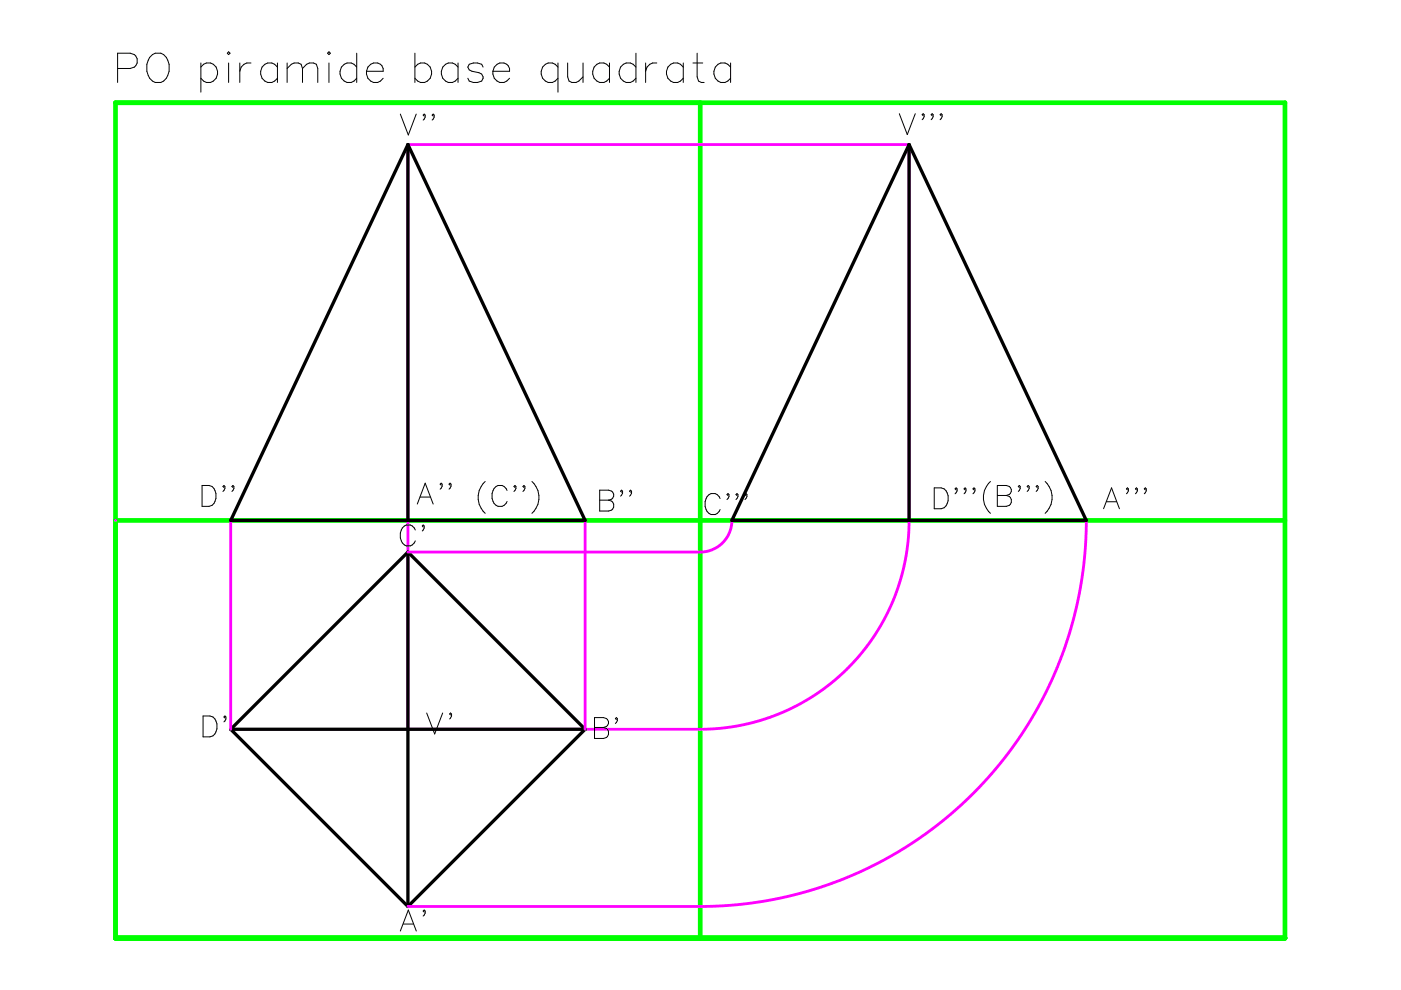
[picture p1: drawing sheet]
<svg xmlns="http://www.w3.org/2000/svg" width="297mm" height="210mm" viewBox="0 0 297 210" stroke-linecap="round" stroke-linejoin="round" font-family="sans-serif">
<path d="M24.5 21.8h247.9v177.1h-247.9zM148.5 21.8v177.1M24.5 110.3h247.9" fill="none" stroke="#0f0" stroke-width=".99"/>
<g fill="none" stroke="#000" stroke-width=".21">
<path d="M24.9 14.5h2.7a1.62 1.62 0 0 0 1.5-1.6 1.62 1.62 0 0 0-1.5-1.6h-2.7v6.2M31.7 12.2a2.12 2.12 0 0 1 2.1-1 2.12 2.12 0 0 1 1.8 1.6 3.5 3.5 0 0 1-1.5 4.7 2.21 2.21 0 0 1-2.7-1.5 3.9 3.9 0 0 1 .3-3.8zM42.6 14.2a2.01 2.01 0 0 1 2.8-.4 2.01 2.01 0 0 1 .4 2.8 1.86 1.86 0 0 1-3.2 0M42.6 13.4v6.1M48.5 11l.3 .3-.3 .3-.3-.3zM48.5 13.4v4.1M50.8 13.4v4.1M53.2 13.4a1.97 1.97 0 0 0-2.4 1.7M58.8 14.2a2.02 2.02 0 0 0-2.8-.5 2.02 2.02 0 0 0-.4 2.9 1.88 1.88 0 0 0 3.2 0M58.8 13.4v4.1M60.9 14.5l.9-.9 .6-.2h.8l.6 .2 .3 .9M60.9 13.4v4.1"/>
<path d="M64.1 14.5l.9-.9 .6-.2h.9l.6 .2 .3 .9v3M64.1 14.5v3M69.7 11l.3 .3-.3 .3-.3-.3zM69.7 13.4v4.1M75.6 14.2a2.01 2.01 0 0 0-2.8-.4 2.01 2.01 0 0 0-.4 2.8 1.86 1.86 0 0 0 3.2 0M75.6 11.3v6.2M77.7 15.1a1.95 1.95 0 0 0 1.2 2.2 1.95 1.95 0 0 0 2.3-.7M78 14.2a1.71 1.71 0 0 1 2-.9 1.71 1.71 0 0 1 1.2 1.8h-3.5zM88 14.2a2.01 2.01 0 0 1 2.8-.4 2.01 2.01 0 0 1 .4 2.8 1.86 1.86 0 0 1-3.2 0M88 11.3v6.2M97.1 14.2a2.01 2.01 0 0 0-2.8-.4 2.01 2.01 0 0 0-.4 2.8 1.86 1.86 0 0 0 3.2 0M97.1 13.4v4.1"/>
<path d="M102.4 14.2l-.3-.6-.9-.2h-.8l-.9 .2-.3 .6 .3 .6 2.6 .9 .3 .6-.3 .9-.9 .3h-.8l-.9-.3-.3-.6M104.5 15.1a1.95 1.95 0 0 0 1.2 2.2 1.95 1.95 0 0 0 2.3-.7M104.8 14.2a1.71 1.71 0 0 1 2-.9 1.71 1.71 0 0 1 1.2 1.8h-3.5zM118.3 14.2a2.02 2.02 0 0 0-2.8-.5 2.02 2.02 0 0 0-.5 2.9 1.88 1.88 0 0 0 3.3 0M118.3 13.4v6.1M120.4 13.4v2.9l.2 .9 .6 .3h.9l.6-.3 .9-.9M123.6 13.4v4.1M129.2 14.2a2.02 2.02 0 0 0-2.8-.5 2.02 2.02 0 0 0-.4 2.9 1.88 1.88 0 0 0 3.2 0M129.2 13.4v4.1M134.8 14.2a2.02 2.02 0 0 0-2.8-.5 2.02 2.02 0 0 0-.4 2.9 1.88 1.88 0 0 0 3.2 0M134.8 11.3v6.2M136.9 13.4v4.1"/>
<path d="M139.3 13.4a1.97 1.97 0 0 0-2.4 1.7M144.9 14.2a2.02 2.02 0 0 0-2.9-.5 2.02 2.02 0 0 0-.4 2.9 1.88 1.88 0 0 0 3.3 0M144.9 13.4v4.1M146.9 13.4h2.1M147.8 11.3v5l.3 .9 .6 .3h.6M154.9 14.2a1.94 1.94 0 0 0-2.4-.7 1.94 1.94 0 0 0-1.1 2.2 1.9 1.9 0 0 0 1.4 1.8 1.9 1.9 0 0 0 2.1-.9M154.9 13.4v4.1M84.9 24.2l1.7 4.4 1.6-4.4M89.9 24.6l-.2-.2 .2-.2a.82 .82 0 0 1-.2 1.3M91.8 24.6l-.2-.2 .2-.2a.82 .82 0 0 1-.2 1.3M190.7 24.1l1.7 4.4 1.7-4.4M195.7 24.5l-.2-.2 .2-.2a.82 .82 0 0 1-.2 1.3"/>
<path d="M197.6 24.5l-.2-.2 .2-.2a.82 .82 0 0 1-.2 1.3M199.5 24.5l-.2-.2 .2-.2a.82 .82 0 0 1-.2 1.3M42.8 102.9h1.5a2.12 2.12 0 0 1 1.5 2.8 1.82 1.82 0 0 1-1.5 1.7h-1.5zM47.5 103.4l-.2-.3 .2-.2a.82 .82 0 0 1-.2 1.3M49.4 103.4l-.2-.3 .2-.2a.82 .82 0 0 1-.2 1.3M88.1 112.4a1.54 1.54 0 0 0-1.5-1.1 1.54 1.54 0 0 0-1.5 1.1 2.49 2.49 0 0 0 1 3.3 1.58 1.58 0 0 0 2-1M88.5 106.9l1.6-4.5 1.7 4.5M89.1 105.4h2.1M89.7 111.7l-.2-.2 .2-.2a.83 .83 0 0 1-.2 1.3M93.5 102.9l-.2-.2 .2-.3a.82 .82 0 0 1-.2 1.3M95.4 102.9l-.2-.2 .2-.3a.82 .82 0 0 1-.2 1.3M102.9 102.1a4.5 4.5 0 0 0 0 6.7"/>
<path d="M107.5 104a1.54 1.54 0 0 0-1.5-1.1 1.54 1.54 0 0 0-1.5 1.1 2.47 2.47 0 0 0 1.1 3.4 1.59 1.59 0 0 0 1.9-1.1M109.2 103.4l-.2-.3 .2-.2a.82 .82 0 0 1-.2 1.3M111.1 103.4l-.2-.3 .2-.2a.82 .82 0 0 1-.2 1.3M112.8 102.1a4.5 4.5 0 0 1 0 6.7M127.1 103.9h2l.6 .2a1.03 1.03 0 0 1 0 1.7l-.6 .2a1.15 1.15 0 0 1 1.1 1.2 1.15 1.15 0 0 1-1.1 1.2h-2zM127.1 106h2M131.8 104.4l-.2-.3 .2-.2a.82 .82 0 0 1-.2 1.3M133.7 104.4l-.2-.3 .2-.2a.82 .82 0 0 1-.2 1.3M152.7 105.7a1.54 1.54 0 0 0-1.5-1.1 1.54 1.54 0 0 0-1.5 1.1 2.51 2.51 0 0 0 1.1 3.4 1.58 1.58 0 0 0 1.9-1.1M154.3 105.1l-.2-.2 .2-.3a.82 .82 0 0 1-.2 1.3M156.3 105.1l-.3-.2 .3-.3a.82 .82 0 0 1-.3 1.3M158.2 105.1l-.3-.2 .3-.3a.82 .82 0 0 1-.3 1.3"/>
<path d="M198.1 103.4h1.4a2.4 2.4 0 0 1 1.1 3.8l-.4 .5-.7 .2h-1.4zM202.7 103.9l-.2-.2 .2-.3a.79 .79 0 0 1-.2 1.3M204.6 103.9l-.2-.2 .2-.3a.83 .83 0 0 1-.2 1.3M206.5 103.9l-.2-.2 .2-.3a.79 .79 0 0 1-.2 1.3M210 102.1a4.5 4.5 0 0 0 0 6.7M211.5 102.9h1.9l.6 .2a1.03 1.03 0 0 1 0 1.7l-.6 .3a1.15 1.15 0 0 1 1.1 1.1 1.15 1.15 0 0 1-1.1 1.2h-1.9zM211.5 105.1h1.9M216.1 103.4l-.2-.3 .2-.2a.85 .85 0 0 1-.2 1.3M218 103.4l-.2-.3 .2-.2a.82 .82 0 0 1-.2 1.3M219.9 103.4l-.2-.3 .2-.2a.82 .82 0 0 1-.2 1.3M221.6 102.1a4.6 4.6 0 0 1 0 6.7M234 107.9l1.7-4.5 1.6 4.5"/>
<path d="M234.6 106.4h2.1M239 103.9l-.2-.2 .2-.3a.79 .79 0 0 1-.2 1.3M240.9 103.9l-.2-.2 .2-.3a.79 .79 0 0 1-.2 1.3M242.8 103.9l-.2-.2 .2-.3a.79 .79 0 0 1-.2 1.3M43.1 151.8h1.4a2.34 2.34 0 0 1 1.3 3.4l-.7 .8-.6 .2h-1.4zM47.7 152.2l-.2-.2 .2-.2 .2 .2v.4l-.4 .7M90.5 151.2l1.7 4.4 1.7-4.4M95.5 151.6l-.2-.2 .2-.2a.83 .83 0 0 1-.2 1.2M126 152.1h2l.6 .3a1.01 1.01 0 0 1 0 1.6l-.6 .2a1.17 1.17 0 0 1 1.1 1.2 1.17 1.17 0 0 1-1.1 1.2h-2zM126 154.2h2M130.7 152.6l-.2-.2 .2-.3a.79 .79 0 0 1-.2 1.3M84.9 197.4l1.7-4.4 1.7 4.4"/>
<path d="M85.5 195.9h2.1M89.9 193.4l-.2-.2 .2-.2a.82 .82 0 0 1-.2 1.2"/>
</g>
<path d="M86.5 30.6h106.2v80.8l-.4 5.6-.8 3.6-1.1 4-1.7 4.2-1.9 3.8-2.4 3.6-2.5 3.2-3 3.2-3.4 2.8-2.5 1.8-3.4 2-5.1 2.4-5.3 1.7-3.2 .7-2.9 .4-3.8 .2h-62.8zM24.5 110.3h.1M48.9 110.3v44.3M124.1 110.3v44.3M155.2 110.3l-.4 2.2-.5 1.2-.8 1.1-.9 .8-1.2 .8-2.3 .6-62.6 .1M230.3 110.3l-.2 5.5-.5 5.3-.8 4.8-1.4 6.2-1.5 4.9-2.3 5.8-2.2 4.7-3 5.4-2.8 4.2-3 4.1-3.4 4.1-3.8 3.9-3.7 3.4-4.1 3.2-4.9 3.4-4.7 2.8-7 3.5-4.4 1.7-3.9 1.3-7.5 2-3.8 .7-4.6 .6-7.2 .4h-63.1" fill="none" stroke="#f0f" stroke-width=".59"/>
<path d="M86.5 30.6v79.7M86.5 30.6l37.6 79.7h-75.2zM192.7 30.6l37.6 79.7h-75.1zM192.7 30.6v79.7M86.5 117.1l-37.6 37.5M86.5 117.1l37.6 37.5M86.5 117.1v75.1M48.9 154.6l37.6 37.6M48.9 154.6h75.2M124.1 154.6l-37.6 37.6" fill="none" stroke="#000" stroke-width=".7"/>
</svg>
